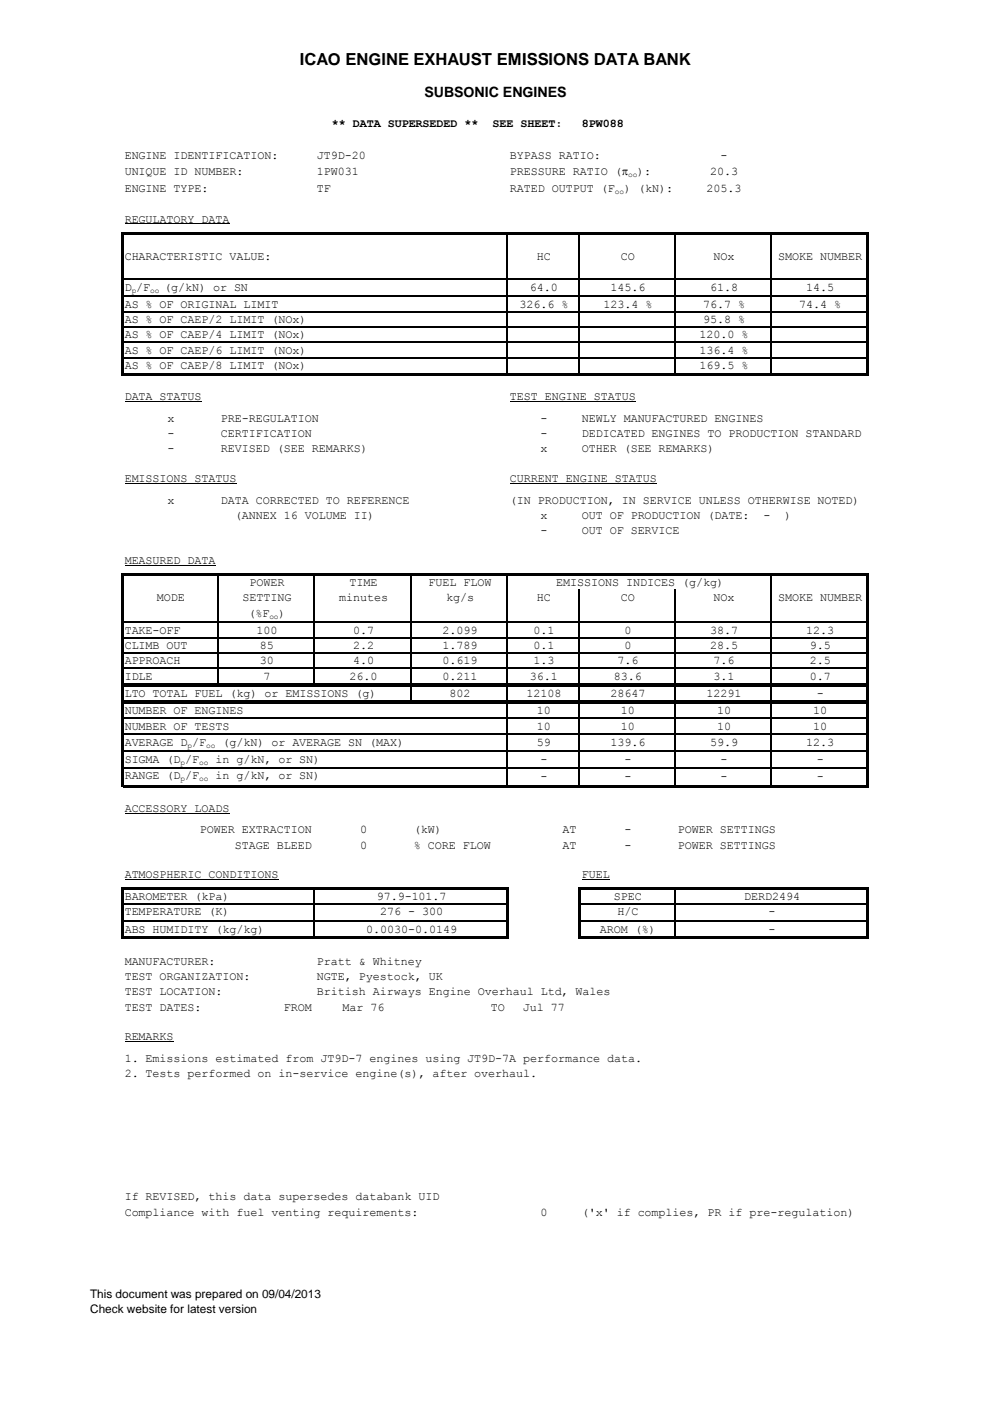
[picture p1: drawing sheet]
<svg xmlns="http://www.w3.org/2000/svg" width="210mm" height="297mm" viewBox="0 0 210 297" stroke-linecap="round" stroke-linejoin="round" font-family="sans-serif">
<defs><g id="words">
<text font-size="3.5" x="63.5" y="13.7">ICAO ENGINE EXHAUST EMISSIONS DATA BANK</text>
<text font-size="3" x="89.9" y="20.6">SUBSONIC ENGINES</text>
<g font-size="2.5">
<text x="70.3" y="26.9">** DATA SUPERSEDED **</text>
<text x="104.4" y="26.9">SEE SHEET:</text>
<text x="123.3" y="26.9">8PW088</text>
<text x="26.4" y="33.6">ENGINE IDENTIFICATION:</text>
<text x="67.1" y="33.6">JT9D-20</text>
<text x="108.1" y="33.6">BYPASS RATIO:</text>
<text x="152.7" y="33.6">-</text>
<text x="26.4" y="37">UNIQUE ID NUMBER:</text>
<text x="26.4" y="40.7">ENGINE TYPE:</text>
<text x="67.1" y="37">1PW031</text>
<text x="67.1" y="40.7">TF</text>
<text x="108.1" y="37">PRESSURE RATIO (p</text>
<text x="108.1" y="40.6">RATED OUTPUT (F</text>
<text x="132.2" y="40.6">) (kN):</text>
<text x="135" y="37">):</text>
<text x="149.7" y="40.7">205.3</text>
<text x="150.4" y="37">20.3</text>
<text x="26.4" y="47.2">REGULATORY DATA</text>
<text x="26.4" y="55">CHARACTERISTIC VALUE:</text>
<text x="113.8" y="55">HC</text>
<text x="131.6" y="55">CO</text>
<text x="151.2" y="55">NOx</text>
<text x="164.9" y="55">SMOKE NUMBER</text>
<text x="26.4" y="61.7">D /F</text>
<text x="26.4" y="65.2">AS % OF ORIGINAL LIMIT</text>
<text x="34.8" y="61.7">(g/kN) or SN</text>
<text x="110.1" y="65.2">326.6 %</text>
<text x="112.3" y="61.7">64.0</text>
<text x="127.9" y="65.2">123.4 %</text>
<text x="129.4" y="61.7">145.6</text>
<text x="149" y="65.2">76.7 %</text>
<text x="150.4" y="61.7">61.8</text>
<text x="169.3" y="65.2">74.4 %</text>
<text x="170.8" y="61.7">14.5</text>
<text x="26.4" y="68.5">AS % OF CAEP/2 LIMIT (NOx)</text>
<text x="26.4" y="71.7">AS % OF CAEP/4 LIMIT (NOx)</text>
<text x="148.2" y="71.7">120.0 %</text>
<text x="149" y="68.5">95.8 %</text>
<text x="26.4" y="75">AS % OF CAEP/6 LIMIT (NOx)</text>
<text x="148.2" y="75">136.4 %</text>
<text x="26.4" y="78.2">AS % OF CAEP/8 LIMIT (NOx)</text>
<text x="148.2" y="78.2">169.5 %</text>
<text x="26.4" y="84.7">DATA STATUS</text>
<text x="35.5" y="89.3">x</text>
<text x="46.8" y="89.3">PRE-REGULATION</text>
<text x="108.1" y="84.7">TEST ENGINE STATUS</text>
<text x="114.5" y="89.3">-</text>
<text x="123.3" y="89.3">NEWLY MANUFACTURED ENGINES</text>
<text x="35.5" y="92.6">-</text>
<text x="35.5" y="95.9">-</text>
<text x="46.8" y="92.6">CERTIFICATION</text>
<text x="46.8" y="95.9">REVISED (SEE REMARKS)</text>
<text x="114.5" y="92.6">-</text>
<text x="114.5" y="95.9">x</text>
<text x="123.3" y="92.6">DEDICATED ENGINES TO PRODUCTION STANDARD</text>
<text x="123.3" y="95.9">OTHER (SEE REMARKS)</text>
<text x="26.4" y="102.1">EMISSIONS STATUS</text>
<text x="35.5" y="106.7">x</text>
<text x="46.8" y="106.7">DATA CORRECTED TO REFERENCE</text>
<text x="108.1" y="102.1">CURRENT ENGINE STATUS</text>
<text x="108.1" y="106.7">(IN PRODUCTION, IN SERVICE UNLESS OTHERWISE NOTED)</text>
<text x="49.7" y="110">(ANNEX 16 VOLUME II)</text>
<text x="114.5" y="110">x</text>
<text x="114.5" y="113.3">-</text>
<text x="123.3" y="110">OUT OF PRODUCTION (DATE:</text>
<text x="123.3" y="113.3">OUT OF SERVICE</text>
<text x="161.8" y="110">-</text>
<text x="166.2" y="110">)</text>
<text x="26.4" y="119.5">MEASURED DATA</text>
<text x="52.9" y="124.1">POWER</text>
<text x="74.1" y="124.1">TIME</text>
<text x="90.8" y="124.1">FUEL FLOW</text>
<text x="117.8" y="124.1">EMISSIONS INDICES (g/kg)</text>
<text x="33.2" y="127.4">MODE</text>
<text x="51.4" y="127.4">SETTING</text>
<text x="52.6" y="130.8">(%F</text>
<text x="59" y="130.8">)</text>
<text x="71.9" y="127.4">minutes</text>
<text x="94.5" y="127.4">kg/s</text>
<text x="113.8" y="127.4">HC</text>
<text x="131.6" y="127.4">CO</text>
<text x="151.2" y="127.4">NOx</text>
<text x="164.9" y="127.4">SMOKE NUMBER</text>
<text x="26.4" y="134.3">TAKE-OFF</text>
<text x="26.4" y="137.6">CLIMB OUT</text>
<text x="54.4" y="134.3">100</text>
<text x="55.1" y="137.6">85</text>
<text x="74.8" y="134.3">0.7</text>
<text x="74.8" y="137.6">2.2</text>
<text x="93.8" y="134.3">2.099</text>
<text x="93.8" y="137.6">1.789</text>
<text x="113.1" y="134.3">0.1</text>
<text x="113.1" y="137.6">0.1</text>
<text x="132.3" y="134.3">0</text>
<text x="132.3" y="137.6">0</text>
<text x="150.4" y="134.3">38.7</text>
<text x="150.4" y="137.6">28.5</text>
<text x="170.8" y="134.3">12.3</text>
<text x="171.6" y="137.6">9.5</text>
<text x="26.4" y="140.8">APPROACH</text>
<text x="55.1" y="140.8">30</text>
<text x="74.8" y="140.8">4.0</text>
<text x="93.8" y="140.8">0.619</text>
<text x="113.1" y="140.8">1.3</text>
<text x="130.8" y="140.8">7.6</text>
<text x="151.2" y="140.8">7.6</text>
<text x="171.6" y="140.8">2.5</text>
<text x="26.4" y="144">IDLE</text>
<text x="26.4" y="147.7">LTO TOTAL FUEL (kg) or EMISSIONS (g)</text>
<text x="55.8" y="144">7</text>
<text x="74.1" y="144">26.0</text>
<text x="93.8" y="144">0.211</text>
<text x="95.3" y="147.7">802</text>
<text x="111.6" y="147.7">12108</text>
<text x="112.3" y="144">36.1</text>
<text x="129.4" y="147.7">28647</text>
<text x="130.1" y="144">83.6</text>
<text x="149.7" y="147.7">12291</text>
<text x="151.2" y="144">3.1</text>
<text x="171.6" y="144">0.7</text>
<text x="173.1" y="147.7">-</text>
<text x="26.4" y="151.4">NUMBER OF ENGINES</text>
<text x="26.4" y="154.7">NUMBER OF TESTS</text>
<text x="113.8" y="151.4">10</text>
<text x="113.8" y="154.7">10</text>
<text x="131.6" y="151.4">10</text>
<text x="131.6" y="154.7">10</text>
<text x="151.9" y="151.4">10</text>
<text x="151.9" y="154.7">10</text>
<text x="172.3" y="151.4">10</text>
<text x="172.3" y="154.7">10</text>
<text x="26.4" y="158.1">AVERAGE D /F</text>
<text x="26.4" y="161.7">SIGMA (D /F</text>
<text x="45.6" y="161.7">in g/kN, or SN)</text>
<text x="47.1" y="158.1">(g/kN) or AVERAGE SN (MAX)</text>
<text x="113.8" y="158.1">59</text>
<text x="114.5" y="161.7">-</text>
<text x="129.4" y="158.1">139.6</text>
<text x="132.3" y="161.7">-</text>
<text x="150.4" y="158.1">59.9</text>
<text x="152.7" y="161.7">-</text>
<text x="170.8" y="158.1">12.3</text>
<text x="173.1" y="161.7">-</text>
<text x="26.4" y="165">RANGE (D /F</text>
<text x="45.6" y="165">in g/kN, or SN)</text>
<text x="114.5" y="165.3">-</text>
<text x="132.3" y="165.3">-</text>
<text x="152.7" y="165.3">-</text>
<text x="173.1" y="165.3">-</text>
<text x="26.4" y="172">ACCESSORY LOADS</text>
<text x="42.3" y="176.6">POWER EXTRACTION</text>
<text x="49.7" y="179.9">STAGE BLEED</text>
<text x="76.3" y="176.6">0</text>
<text x="76.3" y="179.9">0</text>
<text x="87.7" y="176.6">(kW)</text>
<text x="87.7" y="179.9">% CORE FLOW</text>
<text x="119.2" y="176.6">AT</text>
<text x="119.2" y="179.9">AT</text>
<text x="132.3" y="176.6">-</text>
<text x="132.3" y="179.9">-</text>
<text x="143.6" y="176.6">POWER SETTINGS</text>
<text x="143.6" y="179.9">POWER SETTINGS</text>
<text x="26.4" y="186.2">ATMOSPHERIC CONDITIONS</text>
<text x="26.4" y="190.8">BAROMETER (kPa)</text>
<text x="79.8" y="190.8">97.9-101.7</text>
<text x="123.3" y="186.2">FUEL</text>
<text x="130.1" y="190.8">SPEC</text>
<text x="157.7" y="190.8">DERD2494</text>
<text x="26.4" y="194">TEMPERATURE (K)</text>
<text x="26.4" y="197.6">ABS HUMIDITY (kg/kg)</text>
<text x="77.6" y="197.6">0.0030-0.0149</text>
<text x="80.5" y="194">276 - 300</text>
<text x="127.1" y="197.6">AROM (%)</text>
<text x="130.8" y="194">H/C</text>
<text x="162.8" y="194">-</text>
<text x="162.8" y="197.6">-</text>
<text x="26.4" y="204.4">MANUFACTURER:</text>
<text x="26.4" y="207.7">TEST ORGANIZATION:</text>
<text x="67.1" y="204.4">Pratt &amp; Whitney</text>
<text x="67.1" y="207.7">NGTE, Pyestock, UK</text>
<text x="26.4" y="210.9">TEST LOCATION:</text>
<text x="26.4" y="214.2">TEST DATES:</text>
<text x="60.1" y="214.2">FROM</text>
<text x="67.1" y="210.9">British Airways Engine Overhaul Ltd, Wales</text>
<text x="72.6" y="214.2">Mar 76</text>
<text x="104" y="214.2">TO</text>
<text x="110.8" y="214.2">Jul 77</text>
<text x="26.4" y="220.5">REMARKS</text>
<text x="26.4" y="225.1">1. Emissions estimated from JT9D-7 engines using JT9D-7A performance data.</text>
<text x="26.4" y="228.3">2. Tests performed on in-service engine(s), after overhaul.</text>
<text x="26.4" y="254.4">If REVISED, this data supersedes databank UID</text>
<text x="26.4" y="257.7">Compliance with fuel venting requirements:</text>
<text x="114.5" y="257.7">0</text>
<text x="123.3" y="257.7">('x' if complies, PR if pre-regulation)</text>
<text x="19.1" y="275.1">This document was prepared on 09/04/2013</text>
<text x="19.1" y="278.2">Check website for latest version</text>
</g>
<g font-size="1.7">
<text x="130.3" y="41.1">oo</text>
<text x="133.1" y="37.5">oo</text>
<text x="27.9" y="62.2">p</text>
<text x="31.8" y="62.2">oo</text>
<text x="57.1" y="131.3">oo</text>
<text x="39.8" y="158.5">p</text>
<text x="43.7" y="158.5">oo</text>
<text x="38.3" y="162.2">p</text>
<text x="38.3" y="165.5">p</text>
<text x="42.2" y="162.2">oo</text>
<text x="42.2" y="165.5">oo</text>
</g>
</g></defs>
<path d="M26.4 47.5h22.2M26.4 85h16.3M108.1 85h26.6M26.4 102.4h23.7M26.4 119.8h19.3M108.1 102.4h31.1M26.4 172.3h22.2M26.4 186.5h32.6M123.3 186.5h5.9M26.4 220.8h10.4" fill="none" stroke="#000" stroke-width=".21"/>
<g fill="#000">
<path d="M26.1 49.2h158v.4h-158z" fill-rule="evenodd"/>
<path d="M25.7 49.2h.4v30.4h-.4z" fill-rule="evenodd"/>
<path d="M26.1 79.1h158v.5h-158z" fill-rule="evenodd"/>
<path d="M183.6 49.6h.5v30h-.5z" fill-rule="evenodd"/>
<path d="M26.1 121.5h158v.5h-158z" fill-rule="evenodd"/>
<path d="M25.7 121.5h.4v45.4h-.4z" fill-rule="evenodd"/>
<path d="M26.1 166.4h158v.5h-158z" fill-rule="evenodd"/>
<path d="M183.6 122h.5v44.9h-.5z" fill-rule="evenodd"/>
<path d="M25.7 188.2h.4v10.8h-.4z" fill-rule="evenodd"/>
<path d="M26.1 188.2h81.7v.4h-81.7z" fill-rule="evenodd"/>
<path d="M26.1 198.5h81.7v.5h-81.7z" fill-rule="evenodd"/>
<path d="M107.3 188.6h.5v10.4h-.5z" fill-rule="evenodd"/>
<path d="M122.5 188.2h.5v10.8h-.5z" fill-rule="evenodd"/>
<path d="M123 188.2h61.1v.4h-61.1z" fill-rule="evenodd"/>
<path d="M123 198.5h61.1v.5h-61.1z" fill-rule="evenodd"/>
<path d="M183.6 188.6h.5v10.4h-.5z" fill-rule="evenodd"/>
</g>
<g fill="none" stroke="#000" stroke-width=".25">
<path d="M26.1 59.1h157.5M107.5 49.6v29.5M122.7 49.6v29.5M143.1 49.6v29.5M163.4 49.6v29.5M26.1 62.8h157.5M26.1 66.1h157.5M26.1 69.3h157.5M26.1 72.6h157.5M26.1 75.8h157.5M26.1 131.9h157.5M26.1 135.2h157.5"/>
<path d="M26.1 138.4h157.5M46.2 122v22.8M66.6 122v22.8M87.1 122v22.8M107.5 122v22.8M122.7 125v19.8M143.1 125v19.8M163.4 122v22.8M26.1 141.7h157.5M26.1 144.9h157.5M26.1 145.4h157.5M26.1 148.6h157.5"/>
<path d="M26.1 149h157.5M26.1 152.3h157.5M26.1 155.5h157.5M26.1 159.2h157.5M87.1 145.5v2.9M107.5 145.5v2.9M107.5 149.2v17.2M122.7 145.5v2.9M122.7 149.2v17.2M143.1 145.5v2.9M143.1 149.2v17.2M163.4 145.5v2.9"/>
<path d="M163.4 149.2v17.2M26.1 162.8h157.5M26.1 191.6h81.2M26.1 195.1h81.2M66.6 188.6v9.9M123 191.6h60.6M123 195.1h60.6M143.1 188.6v9.9"/>
</g>
<use href="#words"/>
</svg>
